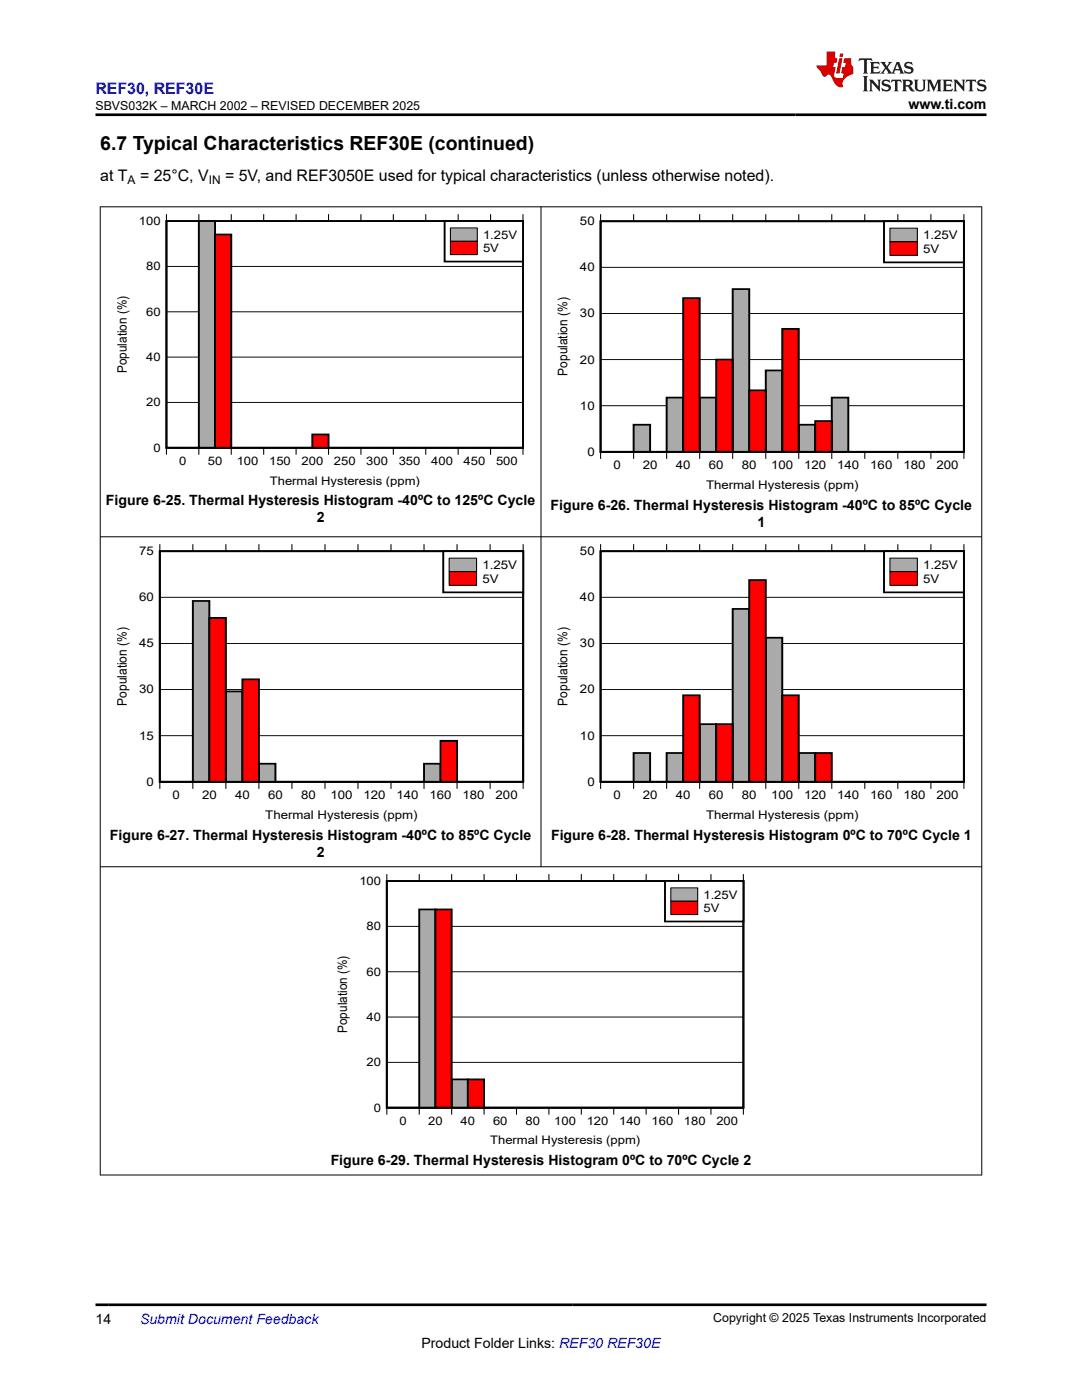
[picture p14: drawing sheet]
<svg xmlns="http://www.w3.org/2000/svg" width="216mm" height="279mm" viewBox="0 0 216 279" stroke-linecap="round" stroke-linejoin="round" font-family="sans-serif">
<defs><g id="words">
<text font-size="3.9" x="20" y="29.9">6.7 Typical Characteristics REF30E (continued)</text>
<text font-size="3.2" fill="#00f" x="19" y="18.7">REF30, REF30E</text>
<g font-size="3.2">
<text x="20" y="36.1">at T</text>
<text x="27.9" y="36.1">= 25°C, V</text>
<text x="44.9" y="36.1">= 5V, and REF3050E used for typical characteristics (unless otherwise noted).</text>
</g>
<g font-size="2.8">
<text x="181.3" y="21.8">www.ti.com</text>
<text x="21.1" y="100.8">Figure 6-25. Thermal Hysteresis Histogram -40ºC to 125ºC Cycle</text>
<text x="109.9" y="101.7">Figure 6-26. Thermal Hysteresis Histogram -40ºC to 85ºC Cycle</text>
<text x="63.2" y="104.2">2</text>
<text x="151.1" y="105.1">1</text>
<text x="21.9" y="167.6">Figure 6-27. Thermal Hysteresis Histogram -40ºC to 85ºC Cycle</text>
<text x="110" y="167.6">Figure 6-28. Thermal Hysteresis Histogram 0ºC to 70ºC Cycle 1</text>
<text x="63.2" y="171">2</text>
<text x="66" y="232.5">Figure 6-29. Thermal Hysteresis Histogram 0ºC to 70ºC Cycle 2</text>
<text x="19" y="264.2">14</text>
<text x="84.1" y="269">Product Folder Links: REF30 REF30E</text>
</g>
<text font-size="2.8" fill="#00f" x="27.9" y="264.2">Submit Document Feedback</text>
<g font-size="2.6">
<text x="25.3" y="74.4" transform="rotate(-90 25.3 74.4)">Population (%)</text>
<text x="113.2" y="75" transform="rotate(-90 113.2 75)">Population (%)</text>
<text x="25.3" y="140.8" transform="rotate(-90 25.3 140.8)">Population (%)</text>
<text x="113.2" y="140.8" transform="rotate(-90 113.2 140.8)">Population (%)</text>
<text x="69.3" y="206.1" transform="rotate(-90 69.3 206.1)">Population (%)</text>
</g>
<g font-size="2.5">
<text x="19" y="21.9">SBVS032K – MARCH 2002 – REVISED DECEMBER 2025</text>
<text x="142.3" y="263.9">Copyright © 2025 Texas Instruments Incorporated</text>
</g>
<g font-size="2.4">
<text x="25.5" y="36.7">A</text>
<text x="41.7" y="36.7">IN</text>
<text x="115.7" y="44.9">50</text>
<text x="184.2" y="47.7">1.25V</text>
<text x="184.2" y="50.5">5V</text>
<text x="115.7" y="54.1">40</text>
<text x="115.7" y="63.3">30</text>
<text x="115.7" y="72.5">20</text>
<text x="115.7" y="81.8">10</text>
<text x="117.2" y="90.9">0</text>
<text x="122.4" y="93.7">0</text>
<text x="128.3" y="93.7">20</text>
<text x="134.9" y="93.7">40</text>
<text x="141.4" y="93.7">60</text>
<text x="148" y="93.7">80</text>
<text x="153.9" y="93.7">100</text>
<text x="160.5" y="93.7">120</text>
<text x="167.1" y="93.7">140</text>
<text x="173.7" y="93.7">160</text>
<text x="180.2" y="93.7">180</text>
<text x="186.9" y="93.7">200</text>
<text x="140.9" y="97.6">Thermal Hysteresis (ppm)</text>
<text x="27.8" y="110.8">75</text>
<text x="96.3" y="113.6">1.25V</text>
<text x="115.7" y="110.8">50</text>
<text x="184.2" y="113.6">1.25V</text>
<text x="27.8" y="120">60</text>
<text x="96.3" y="116.3">5V</text>
<text x="115.7" y="120">40</text>
<text x="184.2" y="116.3">5V</text>
<text x="27.8" y="129.2">45</text>
<text x="115.7" y="129.2">30</text>
<text x="27.8" y="138.4">30</text>
<text x="115.7" y="138.4">20</text>
<text x="27.8" y="147.6">15</text>
<text x="115.7" y="147.6">10</text>
<text x="29.2" y="156.8">0</text>
<text x="34.4" y="159.5">0</text>
<text x="40.3" y="159.5">20</text>
<text x="46.9" y="159.5">40</text>
<text x="53.5" y="159.5">60</text>
<text x="60.1" y="159.5">80</text>
<text x="66" y="159.5">100</text>
<text x="72.5" y="159.5">120</text>
<text x="79.1" y="159.5">140</text>
<text x="85.7" y="159.5">160</text>
<text x="92.3" y="159.5">180</text>
<text x="98.9" y="159.5">200</text>
<text x="117.2" y="156.8">0</text>
<text x="122.4" y="159.5">0</text>
<text x="128.3" y="159.5">20</text>
<text x="134.9" y="159.5">40</text>
<text x="141.4" y="159.5">60</text>
<text x="148" y="159.5">80</text>
<text x="153.9" y="159.5">100</text>
<text x="160.5" y="159.5">120</text>
<text x="167.1" y="159.5">140</text>
<text x="173.7" y="159.5">160</text>
<text x="180.2" y="159.5">180</text>
<text x="186.9" y="159.5">200</text>
<text x="52.9" y="163.5">Thermal Hysteresis (ppm)</text>
<text x="140.9" y="163.5">Thermal Hysteresis (ppm)</text>
</g>
<g font-size="2.3">
<text x="27.7" y="44.9">100</text>
<text x="96.4" y="47.6">1.25V</text>
<text x="29.2" y="53.9">80</text>
<text x="96.4" y="50.3">5V</text>
<text x="29.2" y="63">60</text>
<text x="29.2" y="72">40</text>
<text x="29.2" y="81.1">20</text>
<text x="30.6" y="90.1">0</text>
<text x="35.7" y="92.8">0</text>
<text x="41.5" y="92.8">50</text>
<text x="47.2" y="92.8">100</text>
<text x="53.7" y="92.8">150</text>
<text x="60.2" y="92.8">200</text>
<text x="66.6" y="92.8">250</text>
<text x="73.1" y="92.8">300</text>
<text x="79.6" y="92.8">350</text>
<text x="86" y="92.8">400</text>
<text x="92.5" y="92.8">450</text>
<text x="99" y="92.8">500</text>
<text x="53.8" y="96.7">Thermal Hysteresis (ppm)</text>
<text x="71.7" y="176.6">100</text>
<text x="140.4" y="179.3">1.25V</text>
<text x="73.1" y="185.7">80</text>
<text x="140.4" y="182">5V</text>
<text x="73.1" y="194.7">60</text>
<text x="73.1" y="203.7">40</text>
<text x="73.1" y="212.8">20</text>
<text x="74.6" y="221.8">0</text>
<text x="79.7" y="224.5">0</text>
<text x="85.4" y="224.5">20</text>
<text x="91.9" y="224.5">40</text>
<text x="98.4" y="224.5">60</text>
<text x="104.9" y="224.5">80</text>
<text x="110.6" y="224.5">100</text>
<text x="117.1" y="224.5">120</text>
<text x="123.5" y="224.5">140</text>
<text x="130" y="224.5">160</text>
<text x="136.5" y="224.5">180</text>
<text x="142.9" y="224.5">200</text>
<text x="97.8" y="228.4">Thermal Hysteresis (ppm)</text>
</g>
</g></defs>
<path d="M33.2 44.1h71.2v45.3h-71.2zM33.2 89.4h3.2z" fill="none" stroke="#000" stroke-width=".36"/>
<g fill="none" stroke="#000" stroke-width=".2">
<path d="M33.2 42.7v1.4h71.2v-1.4M33.2 53.2h71.2M39.7 42.7v1.4M46.1 42.7v1.4M52.6 42.7v1.4M59.1 42.7v1.4M65.6 42.7v1.4M72 42.7v1.4M78.5 42.7v1.4M85 42.7v1.4M91.4 42.7v1.4M97.9 42.7v1.4"/>
<path d="M33.2 71.3h71.2M33.2 62.2h71.2M33.2 90.7v-1.3h71.2v1.3M33.2 80.3h71.2M39.7 89.4v1.3M46.1 89.4v1.3M52.6 89.4v1.3M59.1 89.4v1.3M65.6 89.4v1.3M72 89.4v1.3M78.5 89.4v1.3M85 89.4v1.3"/>
<path d="M91.4 89.4v1.3M97.9 89.4v1.3"/>
</g>
<path d="M33.2 89.4h3.3" fill="none" stroke="#aaa" stroke-width=".2"/>
<path d="M39.7 44.1h3.2v45.3h-3.2z" fill-rule="evenodd" fill="#aaa"/>
<path d="M39.7 44.1h3.2v45.3h-3.2zM36.4 89.4h3.3zM46.1 89.4h3.3zM52.6 89.4h3.2zM59.1 89.4h3.2zM65.6 89.4h3.2zM72 89.4h3.3zM78.5 89.4h3.2zM85 89.4h3.2zM91.4 89.4h3.3zM97.9 89.4h3.2z" fill="none" stroke="#000" stroke-width=".36"/>
<path d="M46.1 89.4h3.3M52.6 89.4h3.3M59.1 89.4h3.2M65.6 89.4h3.2M72 89.4h3.3M78.5 89.4h3.2M85 89.4h3.2M91.4 89.4h3.3M97.9 89.4h3.2" fill="none" stroke="#aaa" stroke-width=".2"/>
<path d="M36.4 89.4h3.3" fill="none" stroke="#f00" stroke-width=".2"/>
<path d="M42.9 46.8h3.3v42.6h-3.3z" fill-rule="evenodd" fill="#f00"/>
<path d="M42.9 46.8h3.2v42.6h-3.2zM49.4 89.4h3.2zM55.8 89.4h3.3z" fill="none" stroke="#000" stroke-width=".36"/>
<path d="M49.4 89.4h3.2M55.8 89.4h3.3" fill="none" stroke="#f00" stroke-width=".2"/>
<path d="M62.3 86.7h3.3v2.7h-3.3z" fill-rule="evenodd" fill="#f00"/>
<path d="M33.2 44.1h71.2v45.3h-71.2zM62.3 86.7h3.3v2.7h-3.3zM68.8 89.4h3.2zM75.3 89.4h3.2zM81.7 89.4h3.3zM88.2 89.4h3.2zM94.7 89.4h3.2zM101.1 89.4h3.3z" fill="none" stroke="#000" stroke-width=".36"/>
<path d="M68.8 89.4h3.2M75.3 89.4h3.2M81.7 89.4h3.3M88.2 89.4h3.2M94.7 89.4h3.2M101.1 89.4h3.3" fill="none" stroke="#f00" stroke-width=".2"/>
<path d="M88.7 44.1h15.7v8.1h-15.7z" fill-rule="evenodd" fill="#fff"/>
<path d="M88.7 44.1h15.7v8.1h-15.7z" fill="none" stroke="#000" stroke-width=".36"/>
<path d="M89.9 45.5h5.4v2.6h-5.4z" fill-rule="evenodd" fill="#aaa"/>
<path d="M89.9 45.5h5.3v2.6h-5.3z" fill="none" stroke="#000" stroke-width=".2"/>
<path d="M89.9 48.2h5.4v2.6h-5.4z" fill-rule="evenodd" fill="#f00"/>
<g fill="none" stroke="#000" stroke-width=".2">
<path d="M89.9 48.2h5.3v2.6h-5.3zM119.8 42.7v1.5h72.5v-1.5M119.8 53.4h72.5M126.4 42.7v1.5M133 42.7v1.5M139.6 42.7v1.5M146.2 42.7v1.5M152.8 42.7v1.5M159.4 42.7v1.5M166 42.7v1.5M172.6 42.7v1.5M179.2 42.7v1.5"/>
<path d="M185.8 42.7v1.5M119.8 71.8h72.5M119.8 62.6h72.5M119.8 91.6v-1.4h72.5v1.4M119.8 81h72.5M126.4 90.2v1.4M133 90.2v1.4M139.6 90.2v1.4M146.2 90.2v1.4M152.8 90.2v1.4M159.4 90.2v1.4M166 90.2v1.4"/>
<path d="M172.6 90.2v1.4M179.2 90.2v1.4M185.8 90.2v1.4"/>
</g>
<path d="M119.8 44.2h72.5v46h-72.5zM119.8 90.2h3.3z" fill="none" stroke="#000" stroke-width=".37"/>
<path d="M119.8 90.2h3.3" fill="none" stroke="#aaa" stroke-width=".2"/>
<path d="M126.4 84.8h3.3v5.4h-3.3z" fill-rule="evenodd" fill="#aaa"/>
<path d="M126.4 84.8h3.3v5.4h-3.3z" fill="none" stroke="#000" stroke-width=".37"/>
<path d="M133 79.3h3.3v10.9h-3.3z" fill-rule="evenodd" fill="#aaa"/>
<path d="M133 79.3h3.3v10.9h-3.3z" fill="none" stroke="#000" stroke-width=".37"/>
<path d="M139.6 79.3h3.3v10.9h-3.3z" fill-rule="evenodd" fill="#aaa"/>
<path d="M139.6 79.3h3.3v10.9h-3.3z" fill="none" stroke="#000" stroke-width=".37"/>
<path d="M146.2 57.7h3.3v32.5h-3.3z" fill-rule="evenodd" fill="#aaa"/>
<path d="M146.2 57.7h3.3v32.5h-3.3z" fill="none" stroke="#000" stroke-width=".37"/>
<path d="M152.8 73.9h3.3v16.3h-3.3z" fill-rule="evenodd" fill="#aaa"/>
<path d="M152.8 73.9h3.3v16.3h-3.3z" fill="none" stroke="#000" stroke-width=".37"/>
<path d="M159.4 84.8h3.3v5.4h-3.3z" fill-rule="evenodd" fill="#aaa"/>
<path d="M159.4 84.8h3.3v5.4h-3.3z" fill="none" stroke="#000" stroke-width=".37"/>
<path d="M166 79.3h3.3v10.9h-3.3z" fill-rule="evenodd" fill="#aaa"/>
<path d="M166 79.3h3.3v10.9h-3.3zM123.1 90.2h3.3zM129.7 90.2h3.3zM172.6 90.2h3.3zM179.2 90.2h3.2zM185.8 90.2h3.2z" fill="none" stroke="#000" stroke-width=".37"/>
<path d="M172.6 90.2h3.3M179.2 90.2h3.3M185.8 90.2h3.2" fill="none" stroke="#aaa" stroke-width=".2"/>
<path d="M123.1 90.2h3.3M129.7 90.2h3.3" fill="none" stroke="#f00" stroke-width=".2"/>
<path d="M136.3 59.5h3.3v30.7h-3.3z" fill-rule="evenodd" fill="#f00"/>
<path d="M136.3 59.5h3.3v30.7h-3.3z" fill="none" stroke="#000" stroke-width=".37"/>
<path d="M142.9 71.8h3.3v18.4h-3.3z" fill-rule="evenodd" fill="#f00"/>
<path d="M142.9 71.8h3.3v18.4h-3.3z" fill="none" stroke="#000" stroke-width=".37"/>
<path d="M149.5 77.9h3.3v12.3h-3.3z" fill-rule="evenodd" fill="#f00"/>
<path d="M149.5 77.9h3.3v12.3h-3.3z" fill="none" stroke="#000" stroke-width=".37"/>
<path d="M156.1 65.6h3.3v24.6h-3.3z" fill-rule="evenodd" fill="#f00"/>
<path d="M156.1 65.6h3.3v24.6h-3.3z" fill="none" stroke="#000" stroke-width=".37"/>
<path d="M162.7 84h3.3v6.2h-3.3z" fill-rule="evenodd" fill="#f00"/>
<path d="M119.8 44.2h72.5v46h-72.5zM162.7 84h3.3v6.2h-3.3zM169.3 90.2h3.3zM175.9 90.2h3.3zM182.4 90.2h3.3zM189 90.2h3.3z" fill="none" stroke="#000" stroke-width=".37"/>
<path d="M169.3 90.2h3.3M175.9 90.2h3.3M182.4 90.2h3.4M189 90.2h3.3" fill="none" stroke="#f00" stroke-width=".2"/>
<path d="M176.4 44.2h15.9v8.2h-15.9z" fill-rule="evenodd" fill="#fff"/>
<path d="M176.4 44.2h15.9v8.2h-15.9z" fill="none" stroke="#000" stroke-width=".37"/>
<path d="M177.6 45.5h5.5v2.7h-5.5z" fill-rule="evenodd" fill="#aaa"/>
<path d="M177.6 45.5h5.4v2.7h-5.4z" fill="none" stroke="#000" stroke-width=".2"/>
<path d="M177.6 48.3h5.5v2.7h-5.5z" fill-rule="evenodd" fill="#f00"/>
<g fill="none" stroke="#000" stroke-width=".2">
<path d="M177.6 48.3h5.4v2.7h-5.4zM31.9 108.6v1.4h72.5v-1.4M31.9 119.2h72.5M38.5 108.6v1.4M45.1 108.6v1.4M51.7 108.6v1.4M58.3 108.6v1.4M64.9 108.6v1.4M71.4 108.6v1.4M78 108.6v1.4M84.6 108.6v1.4M91.2 108.6v1.4"/>
<path d="M97.8 108.6v1.4M31.9 137.6h72.5M31.9 128.4h72.5M31.9 157.4v-1.4h72.5v1.4M31.9 146.8h72.5M38.5 156v1.4M45.1 156v1.4M51.7 156v1.4M58.3 156v1.4M64.9 156v1.4M71.4 156v1.4M78 156v1.4"/>
<path d="M84.6 156v1.4M91.2 156v1.4M97.8 156v1.4"/>
</g>
<path d="M31.9 110h72.5v46h-72.5zM31.9 156h3.3z" fill="none" stroke="#000" stroke-width=".37"/>
<path d="M31.9 156h3.3" fill="none" stroke="#aaa" stroke-width=".2"/>
<path d="M38.5 119.9h3.3v36.1h-3.3z" fill-rule="evenodd" fill="#aaa"/>
<path d="M38.5 119.9h3.3v36.1h-3.3z" fill="none" stroke="#000" stroke-width=".37"/>
<path d="M45.1 138h3.3v18h-3.3z" fill-rule="evenodd" fill="#aaa"/>
<path d="M45.1 138h3.3v18h-3.3z" fill="none" stroke="#000" stroke-width=".37"/>
<path d="M51.7 152.4h3.3v3.6h-3.3z" fill-rule="evenodd" fill="#aaa"/>
<path d="M51.7 152.4h3.3v3.6h-3.3zM58.3 156h3.3zM64.9 156h3.2zM71.4 156h3.3zM78 156h3.3z" fill="none" stroke="#000" stroke-width=".37"/>
<path d="M58.3 156h3.3M64.9 156h3.3M71.4 156h3.3M78 156h3.3" fill="none" stroke="#aaa" stroke-width=".2"/>
<path d="M84.6 152.4h3.3v3.6h-3.3z" fill-rule="evenodd" fill="#aaa"/>
<path d="M35.2 156h3.3zM84.6 152.4h3.3v3.6h-3.3zM91.2 156h3.3zM97.8 156h3.3z" fill="none" stroke="#000" stroke-width=".37"/>
<path d="M91.2 156h3.3M97.8 156h3.3" fill="none" stroke="#aaa" stroke-width=".2"/>
<path d="M35.2 156h3.3" fill="none" stroke="#f00" stroke-width=".2"/>
<path d="M41.8 123.3h3.3v32.7h-3.3z" fill-rule="evenodd" fill="#f00"/>
<path d="M41.8 123.3h3.3v32.7h-3.3z" fill="none" stroke="#000" stroke-width=".37"/>
<path d="M48.4 135.6h3.3v20.4h-3.3z" fill-rule="evenodd" fill="#f00"/>
<path d="M48.4 135.6h3.3v20.4h-3.3zM55 156h3.3zM61.6 156h3.3zM68.1 156h3.3zM74.7 156h3.3zM81.3 156h3.3z" fill="none" stroke="#000" stroke-width=".37"/>
<path d="M55 156h3.3M61.6 156h3.3M68.1 156h3.3M74.7 156h3.3M81.3 156h3.3" fill="none" stroke="#f00" stroke-width=".2"/>
<path d="M87.9 147.8h3.3v8.2h-3.3z" fill-rule="evenodd" fill="#f00"/>
<path d="M31.9 110h72.5v46h-72.5zM87.9 147.8h3.3v8.2h-3.3zM94.5 156h3.3zM101.1 156h3.3z" fill="none" stroke="#000" stroke-width=".37"/>
<path d="M94.5 156h3.3M101.1 156h3.3" fill="none" stroke="#f00" stroke-width=".2"/>
<path d="M88.4 110h16v8.2h-16z" fill-rule="evenodd" fill="#fff"/>
<path d="M88.4 110h16v8.2h-16z" fill="none" stroke="#000" stroke-width=".37"/>
<path d="M89.6 111.4h5.5v2.7h-5.5z" fill-rule="evenodd" fill="#aaa"/>
<path d="M89.6 111.4h5.5v2.7h-5.5z" fill="none" stroke="#000" stroke-width=".2"/>
<path d="M89.6 114.1h5.5v2.7h-5.5z" fill-rule="evenodd" fill="#f00"/>
<g fill="none" stroke="#000" stroke-width=".2">
<path d="M89.6 114.1h5.5v2.7h-5.5zM119.8 108.6v1.4h72.5v-1.4M119.8 119.2h72.5M126.4 108.6v1.4M133 108.6v1.4M139.6 108.6v1.4M146.2 108.6v1.4M152.8 108.6v1.4M159.4 108.6v1.4M166 108.6v1.4M172.6 108.6v1.4M179.2 108.6v1.4"/>
<path d="M185.8 108.6v1.4M119.8 137.6h72.5M119.8 128.4h72.5M119.8 157.4v-1.4h72.5v1.4M119.8 146.8h72.5M126.4 156v1.4M133 156v1.4M139.6 156v1.4M146.2 156v1.4M152.8 156v1.4M159.4 156v1.4M166 156v1.4"/>
<path d="M172.6 156v1.4M179.2 156v1.4M185.8 156v1.4"/>
</g>
<path d="M119.8 110h72.5v46h-72.5zM119.8 156h3.3z" fill="none" stroke="#000" stroke-width=".37"/>
<path d="M119.8 156h3.3" fill="none" stroke="#aaa" stroke-width=".2"/>
<path d="M126.4 150.3h3.3v5.7h-3.3z" fill-rule="evenodd" fill="#aaa"/>
<path d="M126.4 150.3h3.3v5.7h-3.3z" fill="none" stroke="#000" stroke-width=".37"/>
<path d="M133 150.3h3.3v5.7h-3.3z" fill-rule="evenodd" fill="#aaa"/>
<path d="M133 150.3h3.3v5.7h-3.3z" fill="none" stroke="#000" stroke-width=".37"/>
<path d="M139.6 144.5h3.3v11.5h-3.3z" fill-rule="evenodd" fill="#aaa"/>
<path d="M139.6 144.5h3.3v11.5h-3.3z" fill="none" stroke="#000" stroke-width=".37"/>
<path d="M146.2 121.5h3.3v34.5h-3.3z" fill-rule="evenodd" fill="#aaa"/>
<path d="M146.2 121.5h3.3v34.5h-3.3z" fill="none" stroke="#000" stroke-width=".37"/>
<path d="M152.8 127.3h3.3v28.7h-3.3z" fill-rule="evenodd" fill="#aaa"/>
<path d="M152.8 127.3h3.3v28.7h-3.3z" fill="none" stroke="#000" stroke-width=".37"/>
<path d="M159.4 150.3h3.3v5.7h-3.3z" fill-rule="evenodd" fill="#aaa"/>
<path d="M123.1 156h3.3zM129.7 156h3.3zM159.4 150.3h3.3v5.7h-3.3zM166 156h3.3zM172.6 156h3.3zM179.2 156h3.2zM185.8 156h3.2z" fill="none" stroke="#000" stroke-width=".37"/>
<path d="M166 156h3.3M172.6 156h3.3M179.2 156h3.3M185.8 156h3.2" fill="none" stroke="#aaa" stroke-width=".2"/>
<path d="M123.1 156h3.3M129.7 156h3.3" fill="none" stroke="#f00" stroke-width=".2"/>
<path d="M136.3 138.8h3.3v17.2h-3.3z" fill-rule="evenodd" fill="#f00"/>
<path d="M136.3 138.8h3.3v17.2h-3.3z" fill="none" stroke="#000" stroke-width=".37"/>
<path d="M142.9 144.5h3.3v11.5h-3.3z" fill-rule="evenodd" fill="#f00"/>
<path d="M142.9 144.5h3.3v11.5h-3.3z" fill="none" stroke="#000" stroke-width=".37"/>
<path d="M149.5 115.8h3.3v40.2h-3.3z" fill-rule="evenodd" fill="#f00"/>
<path d="M149.5 115.8h3.3v40.2h-3.3z" fill="none" stroke="#000" stroke-width=".37"/>
<path d="M156.1 138.8h3.3v17.2h-3.3z" fill-rule="evenodd" fill="#f00"/>
<path d="M156.1 138.8h3.3v17.2h-3.3z" fill="none" stroke="#000" stroke-width=".37"/>
<path d="M162.7 150.3h3.3v5.7h-3.3z" fill-rule="evenodd" fill="#f00"/>
<path d="M119.8 110h72.5v46h-72.5zM162.7 150.3h3.3v5.7h-3.3zM169.3 156h3.3zM175.9 156h3.3zM182.4 156h3.3zM189 156h3.3z" fill="none" stroke="#000" stroke-width=".37"/>
<path d="M169.3 156h3.3M175.9 156h3.3M182.4 156h3.4M189 156h3.3" fill="none" stroke="#f00" stroke-width=".2"/>
<path d="M176.4 110h15.9v8.2h-15.9z" fill-rule="evenodd" fill="#fff"/>
<path d="M176.4 110h15.9v8.2h-15.9z" fill="none" stroke="#000" stroke-width=".37"/>
<path d="M177.6 111.4h5.5v2.7h-5.5z" fill-rule="evenodd" fill="#aaa"/>
<path d="M177.6 111.4h5.4v2.7h-5.4z" fill="none" stroke="#000" stroke-width=".2"/>
<path d="M177.6 114.1h5.5v2.7h-5.5z" fill-rule="evenodd" fill="#f00"/>
<g fill="none" stroke="#000" stroke-width=".2">
<path d="M177.6 114.1h5.4v2.7h-5.4zM77.2 174.5v1.3h71.1v-1.3M83.7 174.5v1.3M90.1 174.5v1.3M96.6 174.5v1.3M103.1 174.5v1.3M109.5 174.5v1.3M116 174.5v1.3M122.5 174.5v1.3M128.9 174.5v1.3M135.4 174.5v1.3M141.9 174.5v1.3"/>
<path d="M77.2 193.9h71.1M77.2 184.9h71.1M77.2 212h71.1M77.2 203h71.1M77.2 222.5v-1.4h71.1v1.4M83.7 221.1v1.4M90.1 221.1v1.4M96.6 221.1v1.4M103.1 221.1v1.4M109.5 221.1v1.4M116 221.1v1.4M122.5 221.1v1.4"/>
<path d="M128.9 221.1v1.4M135.4 221.1v1.4M141.9 221.1v1.4"/>
</g>
<path d="M77.2 175.8h71.1v45.3h-71.1zM77.2 221.1h3.2z" fill="none" stroke="#000" stroke-width=".36"/>
<path d="M77.2 221.1h3.2" fill="none" stroke="#aaa" stroke-width=".2"/>
<path d="M83.7 181.5h3.2v39.6h-3.2z" fill-rule="evenodd" fill="#aaa"/>
<path d="M83.7 181.5h3.2v39.6h-3.2z" fill="none" stroke="#000" stroke-width=".36"/>
<path d="M90.1 215.4h3.3v5.7h-3.3z" fill-rule="evenodd" fill="#aaa"/>
<path d="M90.1 215.4h3.3v5.7h-3.3zM80.4 221.1h3.3zM96.6 221.1h3.2zM103.1 221.1h3.2zM109.5 221.1h3.3zM116 221.1h3.2zM122.5 221.1h3.2zM128.9 221.1h3.3zM135.4 221.1h3.2zM141.9 221.1h3.2z" fill="none" stroke="#000" stroke-width=".36"/>
<path d="M96.6 221.1h3.2M103.1 221.1h3.2M109.5 221.1h3.3M116 221.1h3.2M122.5 221.1h3.2M128.9 221.1h3.3M135.4 221.1h3.2M141.9 221.1h3.2" fill="none" stroke="#aaa" stroke-width=".2"/>
<path d="M80.4 221.1h3.3" fill="none" stroke="#f00" stroke-width=".2"/>
<path d="M86.9 181.5h3.2v39.6h-3.2z" fill-rule="evenodd" fill="#f00"/>
<path d="M86.9 181.5h3.2v39.6h-3.2z" fill="none" stroke="#000" stroke-width=".36"/>
<path d="M93.4 215.4h3.2v5.7h-3.2z" fill-rule="evenodd" fill="#f00"/>
<path d="M77.2 175.8h71.1v45.3h-71.1zM93.4 215.4h3.2v5.7h-3.2zM99.8 221.1h3.3zM106.3 221.1h3.2zM112.8 221.1h3.2zM119.2 221.1h3.3zM125.7 221.1h3.2zM132.2 221.1h3.2zM138.6 221.1h3.3zM145.1 221.1h3.2z" fill="none" stroke="#000" stroke-width=".36"/>
<path d="M99.8 221.1h3.3M106.3 221.1h3.2M112.8 221.1h3.2M119.2 221.1h3.3M125.7 221.1h3.2M132.2 221.1h3.2M138.6 221.1h3.3M145.1 221.1h3.2" fill="none" stroke="#f00" stroke-width=".2"/>
<path d="M132.7 175.8h15.6v8.1h-15.6z" fill-rule="evenodd" fill="#fff"/>
<path d="M132.7 175.8h15.6v8.1h-15.6z" fill="none" stroke="#000" stroke-width=".36"/>
<path d="M133.9 177.2h5.3v2.7h-5.3z" fill-rule="evenodd" fill="#aaa"/>
<path d="M133.9 177.2h5.3v2.6h-5.3z" fill="none" stroke="#000" stroke-width=".2"/>
<path d="M133.9 179.9h5.3v2.6h-5.3z" fill-rule="evenodd" fill="#f00"/>
<path d="M19.9 41.3h176.1M20 41.2v193.4M108 41.2v131.8M195.9 41.2v193.4M19.9 107.1h176.1M19.9 173h176.1M133.9 179.9h5.3v2.6h-5.3zM19.9 234.5h176.1" fill="none" stroke="#000" stroke-width=".2"/>
<path d="M171.5 11.6l-.2 .6 .5-.2h.6v.1v2.2l-.2 .4h1l-.2-.4v-2.2v-.1h.5l.6 .2-.2-.6zM173.6 12.4l.2 .3v1.6l-.2 .4h1.9l.1-.6a1.08 1.08 0 0 1-1.3 .2v-.7h.6l.4 .2v-.7l-.4 .2h-.6v-.5l.2-.2a1 1 0 0 1 1 .3l-.1-.5zM175.7 12.4l.9 1.1-1 1.2h.9l-.2-.2 .5-.8 .4 .8-.2 .2h1.6l-.2-.2 .2-.5h.9l.1 .5-.1 .2h.9l-.2-.4-.8-1.9h-.5l-.9 2.1-.9-1.1 .9-1h-.8l.2 .2-.4 .6-.4-.6 .2-.2zM179 12.8l.4 1h-.7zM180.7 12.5a.65 .65 0 0 0-.2 .7 .65 .65 0 0 0 .6 .5l.6 .1 .1 .3a.79 .79 0 0 1-.7 .4 .79 .79 0 0 1-.7-.5l.1 .7 .2-.1a.93 .93 0 0 0 1.1 0 .93 .93 0 0 0 .4-.9 1.46 1.46 0 0 0-1.2-.6l-.1-.3a1.09 1.09 0 0 1 1.2 .2l-.2-.6-.1 .1-.5-.2zM172.2 15.2l.2 .4v2.2l-.2 .4h1l-.2-.4v-2.2l.2-.4zM173.4 15.9l.2 .4v1.5l-.2 .4h.8l-.3-.4 .1-1.3 1.6 1.8v-2l.2-.4h-.7l.1 .2 .1 1.1-1.2-1.3zM176.2 16a.65 .65 0 0 0-.2 .8 .65 .65 0 0 0 .6 .4l.6 .2 .1 .2a.79 .79 0 0 1-.7 .4 .79 .79 0 0 1-.7-.5l.1 .7 .2-.1a.93 .93 0 0 0 1.1 .1 .93 .93 0 0 0 .4-1 1.46 1.46 0 0 0-1.2-.5l-.1-.4a1.09 1.09 0 0 1 1.2 .2l-.1-.6-.2 .1-.5-.1zM177.9 15.9l-.1 .6a.63 .63 0 0 1 .8-.3v1.6l-.3 .4h1l-.2-.4v-1.6a.66 .66 0 0 1 .8 .3l-.1-.6zM180 15.9l.2 .4v1.5l-.2 .4h1l-.2-.2-.1-.7h.5l.1 .2a.79 .79 0 0 0 1.2 .6l-1-.9a.61 .61 0 0 0 .6-.6 .61 .61 0 0 0-.5-.7zM180.8 16.2h.1a.47 .47 0 0 1 .5 .1 .47 .47 0 0 1 .1 .5l-.1 .1-.7 .1zM182.3 15.9l.2 .2a2.27 2.27 0 0 0 .4 2 1.04 1.04 0 0 0 1.7-.7v-1.3l.2-.2h-.8l.2 .4v1.1a.6 .6 0 0 1-.6 .6 .6 .6 0 0 1-.6-.6v-1.1l.3-.4zM184.9 15.9l.2 .4v1.5l-.2 .4h.8l-.3-.4v-1.4l.9 1.9 .9-1.9v1.4l-.3 .4h1l-.2-.4v-1.5l.2-.4h-.8l-.7 1.5-.6-1.5zM188.1 15.9l.2 .4v1.5l-.2 .4h1.9l.1-.6a1.09 1.09 0 0 1-1.3 .2v-.7h.6l.4 .2v-.6l-.4 .2h-.6v-.6l.2-.1a1.01 1.01 0 0 1 1 .3l-.1-.6zM190.2 15.9l.3 .4v1.5l-.3 .4h.8l-.2-.4v-1.3l1.6 1.8v-2l.2-.4h-.7l.2 .2v1.1l-1.2-1.3zM192.8 15.9l-.1 .6a.63 .63 0 0 1 .8-.3v1.6l-.3 .4h1l-.2-.4v-1.6a.66 .66 0 0 1 .8 .3l-.1-.6zM195.2 16a.65 .65 0 0 0-.2 .8 .65 .65 0 0 0 .6 .4l.6 .2 .2 .2a.79 .79 0 0 1-.7 .4 .79 .79 0 0 1-.7-.5l.1 .7 .2-.1a.93 .93 0 0 0 1 .1 .93 .93 0 0 0 .5-1 1.46 1.46 0 0 0-1.3-.5v-.4a1.09 1.09 0 0 1 1.2 .2l-.2-.6-.2 .1-.5-.1z" fill="#231f20"/>
<path d="M164.9 10.3v2.7h-2l.1 .4 .8 1a.95 .95 0 0 0 1 .9 .59 .59 0 0 1 .5-.4 .59 .59 0 0 1 .5 .3l.4 .8a1.59 1.59 0 0 0 2.1 1.4 1.61 1.61 0 0 1 1-2.3l1-.3-.1-1.5a1.59 1.59 0 0 1-.3-1.7h-1.5l-.2 .9h.6l-.2 .9h-.5l-.2 .9v.3l.4 .1-.1 .9h-.7a.73 .73 0 0 1-1-.7l.3-1.5h-.5l.1-.9h.5l.2-.9h-.5v-1.3zM167.4 11.6l-.6 3.1h.7l.6-3.1zM167.6 10.7l-.1 .6h.7l.1-.6z" fill="#ed1c24"/>
<path d="M19 22.9h177.8M19 260.4h177.8" fill="none" stroke="#000" stroke-width=".53"/>
<use href="#words"/>
</svg>
